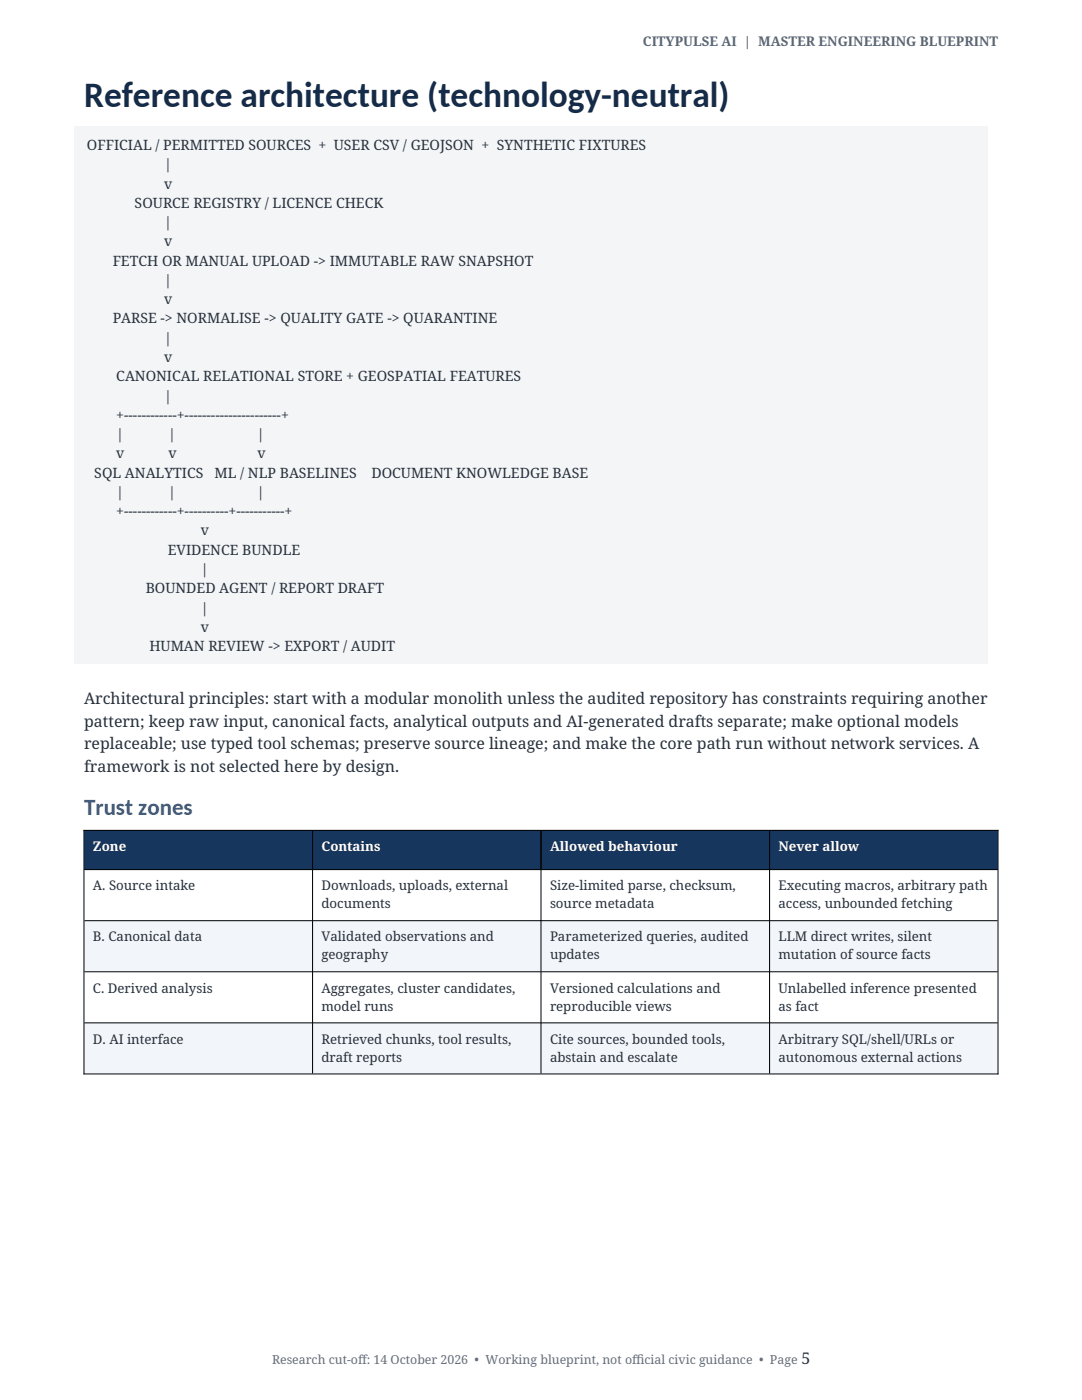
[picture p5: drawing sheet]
<svg xmlns="http://www.w3.org/2000/svg" width="216mm" height="279mm" viewBox="0 0 216 279" stroke-linecap="round" stroke-linejoin="round" font-family="sans-serif">
<defs><g id="words">
<text font-size="7.1" fill="#142b4a" x="16.8" y="21.4">Reference architecture (technology-neutral)</text>
<text font-size="4.6" fill="#245da8" x="16.8" y="162.7">Trust zones</text>
<g font-size="3.2" fill="#262f3a">
<text x="16.8" y="140.5">Architectural principles: start with a modular monolith unless the audited repository has constraints requiring another</text>
<text x="16.8" y="145">pattern; keep raw input, canonical facts, analytical outputs and AI-generated drafts separate; make optional models</text>
<text x="16.8" y="149.5">replaceable; use typed tool schemas; preserve source lineage; and make the core path run without network services. A</text>
<text x="16.8" y="154.1">framework is not selected here by design.</text>
<text x="159.9" y="272.1">5</text>
</g>
<g font-size="2.8" fill="#28323c">
<text x="17.4" y="30">OFFICIAL / PERMITTED SOURCES + USER CSV / GEOJSON + SYNTHETIC FIXTURES</text>
<text x="32.7" y="33.8">|</text>
<text x="26.9" y="41.5">SOURCE REGISTRY / LICENCE CHECK</text>
<text x="32.7" y="37.6">v</text>
<text x="32.7" y="45.3">|</text>
<text x="22.5" y="53">FETCH OR MANUAL UPLOAD -&gt; IMMUTABLE RAW SNAPSHOT</text>
<text x="32.7" y="49.2">v</text>
<text x="32.7" y="56.9">|</text>
<text x="22.5" y="64.6">PARSE -&gt; NORMALISE -&gt; QUALITY GATE -&gt; QUARANTINE</text>
<text x="32.7" y="60.7">v</text>
<text x="32.7" y="68.4">|</text>
<text x="23.2" y="76.1">CANONICAL RELATIONAL STORE + GEOSPATIAL FEATURES</text>
<text x="32.7" y="72.2">v</text>
<text x="23.2" y="83.8">+------------+----------------------+</text>
<text x="32.7" y="79.9">|</text>
<text x="23.2" y="87.6">|</text>
<text x="33.6" y="87.6">|</text>
<text x="51.3" y="87.6">|</text>
<text x="18.8" y="95.3">SQL ANALYTICS</text>
<text x="23.2" y="91.5">v</text>
<text x="33.6" y="91.5">v</text>
<text x="42.8" y="95.3">ML / NLP BASELINES</text>
<text x="51.4" y="91.5">v</text>
<text x="74.1" y="95.3">DOCUMENT KNOWLEDGE BASE</text>
<text x="23.2" y="99.2">|</text>
<text x="33.6" y="99.2">|</text>
<text x="51.3" y="99.2">|</text>
<text x="23.2" y="103">+------------+----------+-----------+</text>
<text x="40.1" y="106.9">v</text>
<text x="33.5" y="110.7">EVIDENCE BUNDLE</text>
<text x="29.1" y="118.4">BOUNDED AGENT / REPORT DRAFT</text>
<text x="40.1" y="114.5">|</text>
<text x="40.1" y="122.2">|</text>
<text x="29.8" y="129.9">HUMAN REVIEW -&gt; EXPORT / AUDIT</text>
<text x="40.1" y="126.1">v</text>
</g>
<text font-size="2.6" fill="#53657a" x="128.3" y="9.2">CITYPULSE AI | MASTER ENGINEERING BLUEPRINT</text>
<g font-size="2.6" fill="#fff">
<text x="18.6" y="169.9">Zone</text>
<text x="64.2" y="169.9">Contains</text>
<text x="109.7" y="169.9">Allowed behaviour</text>
<text x="155.3" y="169.9">Never allow</text>
</g>
<g font-size="2.6" fill="#262f3a">
<text x="18.6" y="177.7">A. Source intake</text>
<text x="64.2" y="177.7">Downloads, uploads, external</text>
<text x="109.7" y="177.7">Size-limited parse, checksum,</text>
<text x="155.3" y="177.7">Executing macros, arbitrary path</text>
<text x="64.2" y="181.3">documents</text>
<text x="109.7" y="181.3">source metadata</text>
<text x="155.3" y="181.3">access, unbounded fetching</text>
<text x="18.6" y="187.9">B. Canonical data</text>
<text x="64.2" y="187.9">Validated observations and</text>
<text x="64.2" y="191.5">geography</text>
<text x="109.7" y="187.9">Parameterized queries, audited</text>
<text x="109.7" y="191.5">updates</text>
<text x="155.3" y="187.9">LLM direct writes, silent</text>
<text x="155.3" y="191.5">mutation of source facts</text>
<text x="18.6" y="198.1">C. Derived analysis</text>
<text x="64.2" y="198.1">Aggregates, cluster candidates,</text>
<text x="64.2" y="201.7">model runs</text>
<text x="109.7" y="198.1">Versioned calculations and</text>
<text x="109.7" y="201.7">reproducible views</text>
<text x="155.3" y="198.1">Unlabelled inference presented</text>
<text x="155.3" y="201.7">as fact</text>
<text x="18.6" y="208.3">D. AI interface</text>
<text x="64.2" y="208.3">Retrieved chunks, tool results,</text>
<text x="109.7" y="208.3">Cite sources, bounded tools,</text>
<text x="155.3" y="208.3">Arbitrary SQL/shell/URLs or</text>
<text x="64.2" y="211.9">draft reports</text>
<text x="109.7" y="211.9">abstain and escalate</text>
<text x="155.3" y="211.9">autonomous external actions</text>
</g>
<g font-size="2.5" fill="#646e7a">
<text x="54.3" y="272.1">Research cut-of</text>
<text x="71.4" y="272.1">f: 14 October 2026 • Working blueprint, not of</text>
<text x="126.1" y="272.1">f</text>
<text x="126.1" y="272.1">icial civic guidance • Page</text>
</g>
</g></defs>
<path d="M14.9 25.2h182.3v107.3h-182.3z" fill-rule="evenodd" fill="#f3f5f7"/>
<g fill="#17365d">
<path d="M16.8 165.6h45.6v7.8h-45.6z" fill-rule="evenodd"/>
<path d="M62.4 165.6h45.5v7.8h-45.5z" fill-rule="evenodd"/>
<path d="M107.9 165.6h45.6v7.8h-45.6z" fill-rule="evenodd"/>
<path d="M153.6 165.6h45.5v7.8h-45.5z" fill-rule="evenodd"/>
</g>
<g fill="#f2f6fa">
<path d="M16.8 183.7h45.6v10.1h-45.6z" fill-rule="evenodd"/>
<path d="M62.4 183.7h45.5v10.1h-45.5z" fill-rule="evenodd"/>
<path d="M107.9 183.7h45.6v10.1h-45.6z" fill-rule="evenodd"/>
<path d="M153.6 183.7h45.5v10.1h-45.5z" fill-rule="evenodd"/>
<path d="M16.8 204h45.6v10.2h-45.6z" fill-rule="evenodd"/>
<path d="M62.4 204h45.5v10.2h-45.5z" fill-rule="evenodd"/>
<path d="M107.9 204h45.6v10.2h-45.6z" fill-rule="evenodd"/>
<path d="M153.6 204h45.5v10.2h-45.5z" fill-rule="evenodd"/>
</g>
<path d="M14.9 25.2h182.3v107.3h-182.3z" fill-rule="evenodd" fill="#f3f5f7"/>
<g fill="#17365d">
<path d="M16.8 165.6h45.6v7.8h-45.6z" fill-rule="evenodd"/>
<path d="M62.4 165.6h45.5v7.8h-45.5z" fill-rule="evenodd"/>
<path d="M107.9 165.6h45.6v7.8h-45.6z" fill-rule="evenodd"/>
<path d="M153.6 165.6h45.5v7.8h-45.5z" fill-rule="evenodd"/>
</g>
<g fill="#f2f6fa">
<path d="M16.8 183.7h45.6v10.1h-45.6z" fill-rule="evenodd"/>
<path d="M62.4 183.7h45.5v10.1h-45.5z" fill-rule="evenodd"/>
<path d="M107.9 183.7h45.6v10.1h-45.6z" fill-rule="evenodd"/>
<path d="M153.6 183.7h45.5v10.1h-45.5z" fill-rule="evenodd"/>
<path d="M16.8 204h45.6v10.2h-45.6z" fill-rule="evenodd"/>
<path d="M62.4 204h45.5v10.2h-45.5z" fill-rule="evenodd"/>
<path d="M107.9 204h45.6v10.2h-45.6z" fill-rule="evenodd"/>
<path d="M153.6 204h45.5v10.2h-45.5z" fill-rule="evenodd"/>
</g>
<path d="M16.7 165.7h182.5M16.8 165.6v48.8M16.8 173.5h182.3M62.4 165.8v48.4M107.9 165.8v48.4M153.6 165.8v48.4M199.1 165.6v48.8M16.8 183.7h182.3M16.8 193.9h182.3M16.7 214.3h182.5M16.8 204.1h182.3" fill="none" stroke="#000" stroke-width=".2"/>
<use href="#words"/>
</svg>
